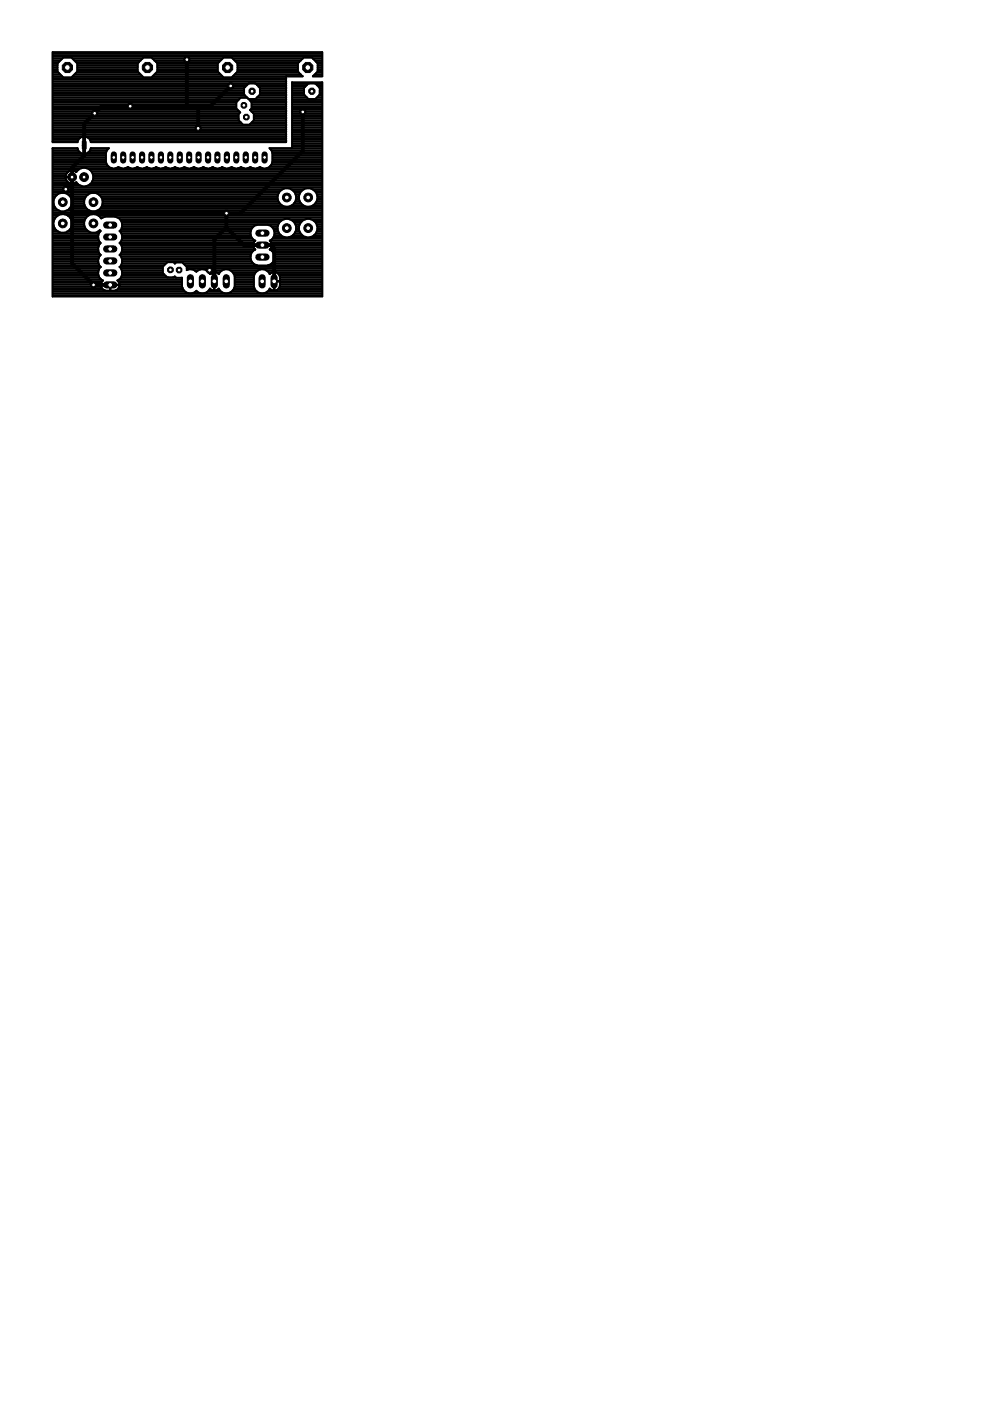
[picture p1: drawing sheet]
<svg xmlns="http://www.w3.org/2000/svg" width="210mm" height="297mm" viewBox="0 0 210 297" stroke-linecap="round" stroke-linejoin="round" font-family="sans-serif">
<path d="M17.4 30.8h.8v.8h-.8zM17.4 30h.8v.8h-.8z" fill="#000" stroke="#000" stroke-width=".21"/>
<path d="M39.6 12.6l.1 9.9M48.9 18.2l-4.3 4.3h-23l-3.8 3.7v6.8l-2.5 2.5v20.4l4.5 4.5h3.5M15.3 38.8l-1.4 1.3M42 22.5v4.7M64.2 23.7v8.3l-13.2 13.2h-3M15.3 45.1h32.6l.1 .1M44.4 57.3l1 1M48 48.2l-2.6 2.6v8.8M48 48.2l3.7 3.8h5.7l.7 .7v6.9M48 45.2v3" fill="none" stroke="#000" stroke-width=".83"/>
<g fill="none" stroke="#000" stroke-width=".42">
<path d="M11.2 17.7h49.5M11.2 19.9h40.6M11.2 19.5h40.6M11.2 19.2h40.6M11.2 18.8h40.6M11.2 18.4h40.8M11.2 18h41.2M11.2 16.2h2M11.2 17.3h49.5M11.2 16.9h49.5M11.2 16.6h49.5M11.2 15.8h1.6"/>
<path d="M11.2 15.4h1.2M11.2 15h1M11.2 14.7h1M11.2 14.3h1M11.2 13.9h1M11.2 13.5h1M11.2 13.2h1.2M11.2 12.8h1.6M11.2 12.4h2M11.2 12h57.1M11.2 11.7h57.1M11.2 11.3h57.1"/>
<path d="M15.4 12.4h14.8M15.4 16.2h14.8M15.7 15.8h14.1M15.7 12.8h14.1M16.1 15.4h13.3M16.1 13.2h13.3M16.4 15h12.8M16.4 14.7h12.8M16.4 14.3h12.8M16.4 13.9h12.8M16.4 13.5h12.8M32.4 16.2h14.8"/>
<path d="M32.4 12.4h14.8M32.7 12.8h14.1M32.7 15.8h14.1M33.1 13.2h13.3M33.1 15.4h13.3M33.4 15h12.8M33.4 14.7h12.8M33.4 14.3h12.8M33.4 13.9h12.8M33.4 13.5h12.8M49.3 12.4h14.9M49.4 16.2h14.8l-1-1v-1.8l1.2-1.2h1.7l1.3 1.2v1.8l-1.1 1h2v-5.2h-57.1v19.1h5.2a1.43 1.43 0 0 1 1.4-1.2 1.43 1.43 0 0 1 1.5 1.2h41.4v-13.9"/>
<path d="M49.7 15.8h14.1M49.7 12.8h14.1M50.1 15.4h13.3M50.1 13.2h13.3M50.4 15h12.8M50.4 14.7h12.8M50.4 14.3h12.8M50.4 13.9h12.8M50.4 13.5h12.8M52.7 17.7l-.9 .9v1.4l.9 1M54.1 17.7l1 .9v1.4l-1 1M54.5 18h6.2"/>
<path d="M54.9 18.4h5.8M55.1 19.9h5.6M55.1 19.5h5.6M55.1 19.2h5.6M55.1 18.8h5.6M61.9 17.7h6.4M61.9 19.9h2.6M61.9 19.5h2.6M61.9 19.2h2.6M61.9 18.8h2.6M61.9 18.4h2.8M61.9 18h3.2"/>
<path d="M65.4 17.7l-.9 .9v1.4l.9 1M66.3 12.4h2M66.7 15.8h1.6M66.7 12.8h1.6M66.8 17.7l1 .9v1.4l-1 1M67.1 13.2h1.2M67.1 15.4h1.2M67.2 18h1.1M67.4 15h.9M67.4 14.7h.9M67.4 14.3h.9M67.4 13.9h.9"/>
<path d="M67.4 13.5h.9M67.6 18.4h.7M67.8 19.9h.5M67.8 19.5h.5M67.8 19.2h.5M67.8 18.8h.5M11.2 21h39.5M11.2 37.5h4.1M11.2 35.6h6.1M11.2 39.8h57.1M11.2 39.4h5.9M11.2 39h5.3"/>
<path d="M11.2 38.6h3.2M11.2 38.2h2.9M11.2 37.9h2.7M11.2 37.1h2.7M11.2 36.8h2.9M11.2 36.4h3.3M11.2 36h5.4M11.2 35.3h11.8M11.2 34.9h11.5M11.2 34.5h11.3M11.2 34.1h11.3M11.2 33.8h11.3"/>
<path d="M11.2 33.4h11.3M11.2 33h11.3M11.2 32.6h11.3M11.2 32.3h5.7M11.2 31.9h5.4M11.2 31.5h5.2M11.2 30h5.2M11.2 29.7h5.4M11.2 29.3h5.7M11.2 28.9h49.5M11.2 28.5h49.5M11.2 28.2h49.5"/>
<path d="M11.2 27.8h49.5M11.2 27.4h49.5M11.2 27h49.5M11.2 26.6h49.5M11.2 26.3h40.2M11.2 25.9h39.8M11.2 25.5h39.4M11.2 25.1h39.4M11.2 24.8h39.4M11.2 24.4h39.4M11.2 24h39.5M11.2 23.7h39.6"/>
<path d="M11.2 23.3h39.2M11.2 22.9h38.9M11.2 22.5h38.9M11.2 22.2h38.9M11.2 21.8h38.9M11.2 21.4h39.1M11.2 20.7h41.2M11.2 20.3h40.8M13.9 37.9l.2 .4M15.3 36.2v2.7M15.3 38.6h.1M15.3 38.2h.1"/>
<path d="M15.3 37.9h.1M15.3 37.1h.1M15.3 36.8h.1M15.3 36.4h.1M16.1 36.4h.1M16.2 36.5a1.4 1.4 0 0 0-1.7-.1 1.4 1.4 0 0 0-.6 1.5M16.2 36.4a1.98 1.98 0 0 1 2.9-.3 1.98 1.98 0 0 1 0 2.9 1.98 1.98 0 0 1-2.9-.3 1.42 1.42 0 0 1-2.1-.4M16.2 36.4v.1M16.4 31.4h-5.2v31.5h57.1v-45.5h-6.4v14h-4.8l.4 .4 .3 .6v2a1.77 1.77 0 0 1-2.7 1.1 1.98 1.98 0 0 1-2.1 0 1.95 1.95 0 0 1-1.9 0 1.98 1.98 0 0 1-2.1 0 1.95 1.95 0 0 1-1.9 0 2 2 0 0 1-2.1 0 1.95 1.95 0 0 1-1.9 0 1.95 1.95 0 0 1-2 0 1.98 1.98 0 0 1-2 0 1.95 1.95 0 0 1-2 0 1.98 1.98 0 0 1-2 0 1.95 1.95 0 0 1-2 0 1.95 1.95 0 0 1-2 0 1.98 1.98 0 0 1-2 0 1.95 1.95 0 0 1-2 0 1.98 1.98 0 0 1-2 0 1.69 1.69 0 0 1-2.6-1.1v-2l.2-.6 .4-.4h-3.8M16.4 31.4v.1M16.4 31.5a1.44 1.44 0 0 0 1.4 1.1 1.44 1.44 0 0 0 1.5-1.1M18.3 35.6h5.3"/>
<path d="M18.5 39.4h49.8M18.8 32.3h3.7M18.8 29.3h41.9M19 36h49.3M19.1 31.9h3.6M19.1 29.7h41.6M19.1 39h49.2M19.2 31.5h3.8M19.2 30h41.5M19.3 31.4v.1M19.4 36.4h48.9M19.5 38.6h48.8"/>
<path d="M19.6 36.8h48.7M19.6 38.2h48.7M19.8 37.5h48.5M19.8 37.9h48.5M19.8 37.1h48.5M24.6 35.6h1M26.6 35.6h1M28.6 35.6h1M30.6 35.6h1M32.6 35.6h1M34.6 35.6h1M36.6 35.6h1"/>
<path d="M38.6 35.6h1M40.6 35.6h1M42.6 35.6h1M44.6 35.6h1M46.6 35.6h1M48.6 35.6h1M50.1 21.7l1-1h1.3l.9 1v1.3l-.3 .3 .8 .9v1.3l-.9 .9h-1.4l-.9-.9v-1.3l.3-.4-.8-.8zM50.6 35.6h1M52.6 35.6h1M52.7 21h8M53 26.3h7.7M53 23.3h7.7"/>
<path d="M53.1 21.4h7.6M53.3 23.7h7.4M53.3 22.9h7.4M53.3 22.5h7.4M53.3 22.2h7.4M53.3 21.8h7.4M53.4 25.9h7.3M53.7 24h7M53.8 25.5h6.9M53.8 25.1h6.9M53.8 24.8h6.9M53.8 24.4h6.9"/>
<path d="M54.5 20.7h6.2M54.6 35.6h1M54.9 20.3h5.8M56.6 35.6h11.7M57.2 35.3h11.1M57.2 31.5h11.1M57.6 34.9h10.7M57.6 31.9h10.7M57.7 34.5h10.6M57.7 32.3h10.6M57.8 34.1h10.5M57.8 33.8h10.5"/>
<path d="M57.8 33.4h10.5M57.8 33h10.5M57.8 32.6h10.5M61.9 21h6.4M61.9 31.1h6.4M61.9 30.8h6.4M61.9 30.4h6.4M61.9 30h6.4M61.9 29.7h6.4M61.9 29.3h6.4M61.9 28.9h6.4M61.9 28.5h6.4"/>
<path d="M61.9 28.2h6.4M61.9 27.8h6.4M61.9 27.4h6.4M61.9 27h6.4M61.9 26.6h6.4M61.9 26.3h6.4M61.9 25.9h6.4M61.9 25.5h6.4M61.9 25.1h6.4M61.9 24.8h6.4M61.9 24.4h6.4M61.9 24h6.4"/>
<path d="M61.9 23.7h6.4M61.9 23.3h6.4M61.9 22.9h6.4M61.9 22.5h6.4M61.9 22.2h6.4M61.9 21.8h6.4M61.9 21.4h6.4M61.9 20.7h3.2M61.9 20.3h2.8M67.2 20.7h1.1M67.6 20.3h.7M11.2 59.6h10.5"/>
<path d="M11.2 58.1h9.6M11.2 58.8h9.9M11.2 60h10.3M11.2 59.2h10.2M11.2 58.5h9.7M11.2 57.7h9.6M11.2 57.4h9.7M11.2 57h9.8M11.2 56.6h10.2M11.2 56.2h9.8M11.2 55.9h9.7M11.2 55.5h9.6"/>
<path d="M11.2 55.1h9.6M11.2 54.7h9.7M11.2 54.4h9.9M11.2 54h10.1M11.2 53.6h9.8M11.2 53.2h9.6M11.2 52.9h9.6M11.2 52.5h9.6M11.2 52.1h9.8M11.2 51.7h9.9M11.2 51.4h10M11.2 51h9.8"/>
<path d="M11.2 50.6h9.6M11.2 50.2h9.6M11.2 49.9h9.6M11.2 49.5h9.8M11.2 49.1h1.2M11.2 48.7h.7M11.2 48.4h.4M11.2 48h.3M11.2 47.6h.1M11.2 47.2h.1M11.2 46.9h.2M11.2 46.5h.4"/>
<path d="M11.2 46.1h.6M11.2 45.7h1M11.2 45.4h57.1M11.2 45h57.1M11.2 44.6h1.3M11.2 44.3h.7M11.2 43.9h.4M11.2 43.5h.3M11.2 43.1h.1M11.2 42.8h.1M11.2 42.4h.2M11.2 42h.3"/>
<path d="M11.2 41.6h.6M11.2 41.3h.9M11.2 40.9h47.9M11.2 40.5h48.2M11.2 40.1h48.7M12.2 45.7a2 2 0 0 0-.4 3 2 2 0 0 0 3 0 2 2 0 0 0-.4-3M12.2 45.7l.7-.3h.8l.7 .3M14.2 44.6h4.8M14.2 49.1h4.7M14.4 45.7h4.3M14.5 41.3h4.1M14.7 44.3h3.7"/>
<path d="M14.7 48.7h3.7M14.8 46.1h3.5M14.8 41.6h3.5M15 48.4h3.1M15 43.9h3.1M15 46.5h3.1M15.1 42h2.9M15.2 43.5h2.7M15.2 48h2.7M15.2 46.9h2.7M15.2 42.4h2.7M15.3 47.6h2.5"/>
<path d="M15.3 47.2h2.5M15.3 43.1h2.5M15.3 42.8h2.5M20.7 44.6h47.6M20.7 49.1h.5M20.8 52.5v.6l.3 .7 .3 .3-.3 .2M20.8 50.6l.3 .7 .3 .2-.6 1M20.9 45.7a1.98 1.98 0 0 0-2.7 .4 1.98 1.98 0 0 0 .2 2.7 1.98 1.98 0 0 0 2.7 0l.3 .2-.6 .9v.7M20.9 45.7l.6 .6 .7-.3h2.3a1.77 1.77 0 0 1 1.3 1.2 1.77 1.77 0 0 1-.4 1.8l.5 .9v.7M20.9 45.7h47.4M21 41.3h38M21.1 54.3a1.75 1.75 0 0 0 .3 2.3"/>
<path d="M21.2 44.3h47.1M21.3 46.1h.5M21.3 41.6h37.6M21.4 56.6a1.75 1.75 0 0 0 .4 2.9l-.3 .4M21.5 59.9l-.1 .4M21.5 43.9h46.8M21.6 42h37.3M21.7 43.5h38M21.7 42.4h37.2M21.8 43.1h37.5M21.8 42.8h37.3M24.9 59.5h.1"/>
<path d="M24.9 59.5l.4 .4M24.9 46.1h43.4M25 59.6h13.6M25.3 59.9v.4M25.3 60h13.3M25.3 59.2h13.3M25.4 56.6a1.75 1.75 0 0 1-.5 2.9M25.4 56.6h9.1M25.4 46.5h34.8M25.4 54h27.8M25.5 49.1h27.6M25.5 51.4h28.3"/>
<path d="M25.6 51.7h28.1M25.6 48.7h27.7M25.6 58.8h11.7M25.6 54.3a1.75 1.75 0 0 1-.2 2.3M25.6 54.4h27.5M25.7 57h8.8M25.7 56.2h9.1M25.7 53.6h27.6M25.7 46.9h33.9M25.7 49.5h27.4M25.7 51h28.3M25.8 52.1h27.9"/>
<path d="M25.8 48.4h27.6M25.8 58.5h9.3M25.8 54.7h27.3M25.8 57.4h8.7M25.8 55.9h9.4M25.8 47.2h33.4M25.9 53.2h27.8M25.9 58.1h8.8M25.9 52.5v.6l-.3 .7-.2 .3 .2 .2M25.9 50.6l-.3 .7-.2 .2 .5 1M25.9 57.7h8.6M25.9 55.5h27.5"/>
<path d="M25.9 55.1h27.3M25.9 52.9h28.2M25.9 52.5h27.9M25.9 50.6h27.7M25.9 50.2h27.4M25.9 49.9h27.2M25.9 48h27.9M25.9 47.6h33.1M36.8 58.8l.2-.2 .3 .3h1.3v1.9M37.1 55.9h.1M37.1 55.9l.2-.3h1.4l.9 1M37.1 55.9l-.3-.3h-1.3l-1 .9v1.4l1 .9"/>
<path d="M38.9 55.9h14.8M39.2 56.2h15.2M39.6 56.6v.7a1.65 1.65 0 0 1 2 .3 1.75 1.75 0 0 1 2.9 .5l.9-.4v1.9l.1-1.9 .4 .1 .5 .3M39.6 57h28.7M39.6 56.6h28.7M41.3 57.4h.7M43.8 57.4h3.2M44.3 57.7h.8M45.4 58.1h.1M45.4 58.8h.1M45.4 60h.1M45.4 59.2h.1"/>
<path d="M45.4 58.5h.1M45.4 57.7h.1M45.8 57.7h.8M46.4 58.1a1.79 1.79 0 0 1 1.8-1 1.79 1.79 0 0 1 1.6 1.4v2.3M46.4 58.1h.1M48.9 57.4h5.8M49.3 57.7h5M49.6 58.1h4.4M49.7 58.5h4.1M49.8 59.6h4M49.8 58.8h4M49.8 60h4"/>
<path d="M49.8 59.2h4M53.1 49.1a1.68 1.68 0 0 0 1 1.9M53.1 49.1l.3-.7 .5-.5 .6-.3h2.3l.6 .3 .5 .5 .3 .7M53.4 55.5l.5 .5 .6 .3h2.3l.6-.3 .5-.5M53.7 52v.1M53.7 52.1l.4 .8a1.73 1.73 0 0 0-.7 2.6M54.1 51l-.4 .9 1.9 .1h-1.9M54.1 51h.1M56.5 57.4h11.8M56.9 56.2h11.4M56.9 57.7h.9M57.2 58.1l.9-.4v1.9h10.2"/>
<path d="M57.2 58.1h.1M57.2 58.1a1.78 1.78 0 0 0-1.8-1 1.78 1.78 0 0 0-1.6 1.4v2.3M57.2 51h.1M57.2 51l.4 .9-1.9 .1h1.9M57.3 52.9h11M57.3 51h11M57.5 51.4h10.8M57.5 48h1.4M57.5 52.5h10.8M57.6 55.9h10.7M57.6 51.7h10.7M57.6 52.1l-.4 .8a1.73 1.73 0 0 1 .7 2.6"/>
<path d="M57.6 52v.1M57.6 52.1h10.7M57.7 53.2h10.6M57.7 50.6h10.6M57.9 48.4h1M57.9 55.5h10.4M58 53.6h10.3M58 50.2h2.2M58.1 48.7h.8M58.1 58.1h.1M58.1 58.8h.1M58.1 60h.1"/>
<path d="M58.1 59.2h.1M58.1 58.5h.1M58.1 57.7h.1M58.1 55.1h10.2M58.1 54h10.2M58.2 49.9h1.4M58.2 49.1a1.68 1.68 0 0 1-1 1.9M58.2 54.7h10.1M58.2 54.4h10.1M58.2 49.5h1M58.2 49.1h.8M58.5 57.7h9.8"/>
<path d="M58.9 48v.7M58.9 48a2 2 0 0 1 1.9-1.6 2 2 0 0 1 2 1.6M58.9 48.7a2 2 0 0 0 1.9 1.7 2 2 0 0 0 2-1.7M59.1 58.1h9.2M59.3 58.5h9M59.4 59.6v-.8a1.18 1.18 0 0 0-1.2-1.1v3.9a1.23 1.23 0 0 0 1.2-1.1v-.8h-1.3v1.9l-.9-.4a1.78 1.78 0 0 1-1.8 1 1.78 1.78 0 0 1-1.6-1.4M59.4 58.8h8.9M59.4 60h8.9M59.4 59.2h8.9M61.4 50.2h3.3M61.4 46.5h3.3M61.7 40.1h2.7"/>
<path d="M62 43.5h2.2M62.1 49.9h2M62.1 46.9h2M62.2 40.5h1.7M62.3 43.1h1.5M62.5 49.5h1.2M62.5 47.2h1.2M62.5 40.9h1.1M62.6 42.8h1M62.6 49.1h.9M62.6 47.6h.9M62.7 41.3h.8"/>
<path d="M62.7 42.4h.7M62.8 48v.7M62.8 48.7h.6M62.8 48.4h.6M62.8 48h.6M62.8 42h.6M62.8 41.6h.6M63.4 48a1.98 1.98 0 0 1 1.9-1.6 1.98 1.98 0 0 1 2 1.6M63.4 48.7a1.98 1.98 0 0 0 1.9 1.7 1.98 1.98 0 0 0 2-1.7M63.4 48v.7M65.9 50.2h2.4M65.9 46.5h2.4"/>
<path d="M66.3 40.1h2M66.5 43.5h1.8M66.6 49.9h1.7M66.6 46.9h1.7M66.7 40.5h1.6M66.8 43.1h1.5M67 49.5h1.3M67 47.2h1.3M67.1 40.9h1.2M67.1 42.8h1.2M67.1 49.1h1.2M67.1 47.6h1.2"/>
<path d="M67.2 41.3h1.1M67.2 42.4h1.1M67.3 48v.7M67.3 48.7h1M67.3 48.4h1M67.3 48h1M67.3 42h1M67.3 41.6h1M11.2 62.6h57.1M11.2 62.2h57.1M11.2 61.8h28.1M11.2 61.5h10.8"/>
<path d="M11.2 61.1h10.4M11.2 60.7h10.2M11.2 60.3h10.2M21.4 60.3l1.9 .1v1.2l-1.2-.1-.6-.5M23.3 61.5h.1M23.3 61.1h.1M23.3 60.7h.1M24.7 61.5h14.2M25.1 61.1h13.6M25.3 60.7h13.3M25.3 60.3l-1.9 .1v1.2h.8a1.23 1.23 0 0 0 1.1-1.1h-3.9l.1 .5M25.3 60.3h13.3"/>
<path d="M38.6 60.8a1.78 1.78 0 0 0 3 .9 1.73 1.73 0 0 0 2.9-.5l.9 .4v-1.9l.1 1.9 .9-.4a1.79 1.79 0 0 0 1.8 1 1.79 1.79 0 0 0 1.6-1.4M41.4 61.8h.4M44 61.8h2.9M44.4 61.5h.4M45.4 61.5h.1M45.4 61.1h.1M45.4 60.7h.1M45.4 60.3h.1M46 61.5h.5M49.1 61.8h5.4M49.4 61.5h4.7M49.6 61.1h4.4"/>
<path d="M49.8 60.7h4M49.8 60.3h4M56.7 61.8h11.6M57 61.5h.5M58.1 61.5h.1M58.1 61.1h.1M58.1 60.7h.1M58.1 60.3h.1M58.7 61.5h9.6M59.1 61.1h9.2M59.3 60.7h9M59.4 60.3h8.9"/>
<circle cx="14.3" cy="14.3" r="2.27"/>
<circle cx="31.3" cy="14.3" r="2.26"/>
<circle cx="48.3" cy="14.3" r="2.27"/>
<circle cx="13.3" cy="42.9" r="2"/>
<circle cx="19.8" cy="42.9" r="2"/>
<circle cx="60.8" cy="41.9" r="1.99"/>
<circle cx="65.3" cy="41.9" r="1.98"/>
</g>
<circle cx="17.8" cy="37.5" r=".93" fill="#000" stroke="#000" stroke-width=".21"/>
<circle cx="17.8" cy="37.5" r=".4" fill="#fff" stroke="#000" stroke-width=".21"/>
<circle cx="15.3" cy="37.5" r=".93" fill="#000" stroke="#000" stroke-width=".21"/>
<circle cx="15.3" cy="37.5" r=".4" fill="#fff" stroke="#000" stroke-width=".21"/>
<circle cx="66.1" cy="19.3" r=".71" fill="#000" stroke="#000" stroke-width=".21"/>
<circle cx="66.1" cy="19.3" r=".4" fill="#fff" stroke="#000" stroke-width=".21"/>
<circle cx="53.4" cy="19.3" r=".71" fill="#000" stroke="#000" stroke-width=".21"/>
<circle cx="53.4" cy="19.3" r=".4" fill="#fff" stroke="#000" stroke-width=".21"/>
<circle cx="19.8" cy="42.9" r=".93" fill="#000" stroke="#000" stroke-width=".21"/>
<circle cx="19.8" cy="42.9" r=".51" fill="#fff" stroke="#000" stroke-width=".21"/>
<circle cx="13.3" cy="42.9" r=".93" fill="#000" stroke="#000" stroke-width=".21"/>
<circle cx="13.3" cy="42.9" r=".51" fill="#fff" stroke="#000" stroke-width=".21"/>
<circle cx="19.8" cy="47.4" r=".93" fill="#000" stroke="#000" stroke-width=".21"/>
<circle cx="19.8" cy="47.4" r=".51" fill="#fff" stroke="#000" stroke-width=".21"/>
<circle cx="13.3" cy="47.4" r=".93" fill="#000" stroke="#000" stroke-width=".21"/>
<circle cx="13.3" cy="47.4" r=".51" fill="#fff" stroke="#000" stroke-width=".21"/>
<path d="M24.1 32.7v1.3" fill="none" stroke="#000" stroke-width="1.3"/>
<circle cx="24.1" cy="33.4" r=".4" fill="#fff" stroke="#000" stroke-width=".21"/>
<path d="M26.1 32.7v1.3" fill="none" stroke="#000" stroke-width="1.3"/>
<circle cx="26.1" cy="33.4" r=".4" fill="#fff" stroke="#000" stroke-width=".21"/>
<path d="M28.1 32.7v1.3" fill="none" stroke="#000" stroke-width="1.3"/>
<circle cx="28.1" cy="33.4" r=".4" fill="#fff" stroke="#000" stroke-width=".21"/>
<path d="M30.1 32.7v1.3" fill="none" stroke="#000" stroke-width="1.3"/>
<circle cx="30.1" cy="33.4" r=".4" fill="#fff" stroke="#000" stroke-width=".21"/>
<path d="M32.1 32.7v1.3" fill="none" stroke="#000" stroke-width="1.3"/>
<circle cx="32.1" cy="33.4" r=".4" fill="#fff" stroke="#000" stroke-width=".21"/>
<path d="M34.1 32.7v1.3" fill="none" stroke="#000" stroke-width="1.3"/>
<circle cx="34.1" cy="33.4" r=".4" fill="#fff" stroke="#000" stroke-width=".21"/>
<path d="M36.1 32.7v1.3" fill="none" stroke="#000" stroke-width="1.3"/>
<circle cx="36.1" cy="33.4" r=".4" fill="#fff" stroke="#000" stroke-width=".21"/>
<path d="M38.1 32.7v1.3" fill="none" stroke="#000" stroke-width="1.3"/>
<circle cx="38.1" cy="33.4" r=".4" fill="#fff" stroke="#000" stroke-width=".21"/>
<path d="M40.1 32.7v1.3" fill="none" stroke="#000" stroke-width="1.3"/>
<circle cx="40.1" cy="33.4" r=".4" fill="#fff" stroke="#000" stroke-width=".21"/>
<path d="M42.1 32.7v1.3" fill="none" stroke="#000" stroke-width="1.3"/>
<circle cx="42.1" cy="33.4" r=".4" fill="#fff" stroke="#000" stroke-width=".21"/>
<path d="M44.1 32.7v1.3" fill="none" stroke="#000" stroke-width="1.3"/>
<circle cx="44.1" cy="33.4" r=".4" fill="#fff" stroke="#000" stroke-width=".21"/>
<path d="M46.1 32.7v1.3" fill="none" stroke="#000" stroke-width="1.3"/>
<circle cx="46.1" cy="33.4" r=".4" fill="#fff" stroke="#000" stroke-width=".21"/>
<path d="M48.1 32.7v1.3" fill="none" stroke="#000" stroke-width="1.3"/>
<circle cx="48.1" cy="33.4" r=".4" fill="#fff" stroke="#000" stroke-width=".21"/>
<path d="M50.1 32.7v1.3" fill="none" stroke="#000" stroke-width="1.3"/>
<circle cx="50.1" cy="33.4" r=".4" fill="#fff" stroke="#000" stroke-width=".21"/>
<path d="M52.1 32.7v1.3" fill="none" stroke="#000" stroke-width="1.3"/>
<circle cx="52.1" cy="33.4" r=".4" fill="#fff" stroke="#000" stroke-width=".21"/>
<path d="M54.1 32.7v1.3" fill="none" stroke="#000" stroke-width="1.3"/>
<circle cx="54.1" cy="33.4" r=".4" fill="#fff" stroke="#000" stroke-width=".21"/>
<path d="M56.1 32.7v1.3" fill="none" stroke="#000" stroke-width="1.3"/>
<circle cx="56.1" cy="33.4" r=".4" fill="#fff" stroke="#000" stroke-width=".21"/>
<circle cx="60.8" cy="41.9" r=".93" fill="#000" stroke="#000" stroke-width=".21"/>
<circle cx="60.8" cy="41.9" r=".51" fill="#fff" stroke="#000" stroke-width=".21"/>
<circle cx="60.8" cy="48.4" r=".93" fill="#000" stroke="#000" stroke-width=".21"/>
<circle cx="60.8" cy="48.4" r=".51" fill="#fff" stroke="#000" stroke-width=".21"/>
<circle cx="65.3" cy="41.9" r=".93" fill="#000" stroke="#000" stroke-width=".21"/>
<circle cx="65.3" cy="41.9" r=".51" fill="#fff" stroke="#000" stroke-width=".21"/>
<circle cx="65.3" cy="48.4" r=".93" fill="#000" stroke="#000" stroke-width=".21"/>
<circle cx="65.3" cy="48.4" r=".51" fill="#fff" stroke="#000" stroke-width=".21"/>
<circle cx="65.3" cy="14.3" r="1.17" fill="#000" stroke="#000" stroke-width=".21"/>
<circle cx="65.3" cy="14.3" r=".59" fill="#fff" stroke="#000" stroke-width=".21"/>
<circle cx="48.3" cy="14.3" r="1.17" fill="#000" stroke="#000" stroke-width=".21"/>
<circle cx="48.3" cy="14.3" r=".59" fill="#fff" stroke="#000" stroke-width=".21"/>
<circle cx="31.3" cy="14.3" r="1.17" fill="#000" stroke="#000" stroke-width=".21"/>
<circle cx="31.3" cy="14.3" r=".59" fill="#fff" stroke="#000" stroke-width=".21"/>
<circle cx="14.3" cy="14.3" r="1.17" fill="#000" stroke="#000" stroke-width=".21"/>
<circle cx="14.3" cy="14.3" r=".59" fill="#fff" stroke="#000" stroke-width=".21"/>
<path d="M48 58.9v1.5" fill="none" stroke="#000" stroke-width="1.5"/>
<circle cx="48" cy="59.6" r=".51" fill="#fff" stroke="#000" stroke-width=".21"/>
<path d="M45.4 58.9v1.5" fill="none" stroke="#000" stroke-width="1.5"/>
<circle cx="45.4" cy="59.6" r=".51" fill="#fff" stroke="#000" stroke-width=".21"/>
<path d="M42.9 58.9v1.5" fill="none" stroke="#000" stroke-width="1.5"/>
<circle cx="42.9" cy="59.6" r=".51" fill="#fff" stroke="#000" stroke-width=".21"/>
<path d="M40.4 58.9v1.5" fill="none" stroke="#000" stroke-width="1.5"/>
<circle cx="40.4" cy="59.6" r=".51" fill="#fff" stroke="#000" stroke-width=".21"/>
<path d="M54.9 54.5h1.5" fill="none" stroke="#000" stroke-width="1.5"/>
<circle cx="55.6" cy="54.5" r=".51" fill="#fff" stroke="#000" stroke-width=".21"/>
<path d="M54.9 52h1.5" fill="none" stroke="#000" stroke-width="1.5"/>
<circle cx="55.6" cy="52" r=".51" fill="#fff" stroke="#000" stroke-width=".21"/>
<path d="M54.9 49.4h1.5" fill="none" stroke="#000" stroke-width="1.5"/>
<circle cx="55.6" cy="49.4" r=".51" fill="#fff" stroke="#000" stroke-width=".21"/>
<path d="M58.1 58.9v1.5" fill="none" stroke="#000" stroke-width="1.5"/>
<circle cx="58.1" cy="59.6" r=".51" fill="#fff" stroke="#000" stroke-width=".21"/>
<path d="M55.6 58.9v1.5" fill="none" stroke="#000" stroke-width="1.5"/>
<circle cx="55.6" cy="59.6" r=".51" fill="#fff" stroke="#000" stroke-width=".21"/>
<path d="M22.6 47.7h1.5" fill="none" stroke="#000" stroke-width="1.5"/>
<circle cx="23.4" cy="47.7" r=".51" fill="#fff" stroke="#000" stroke-width=".21"/>
<path d="M22.6 50.2h1.5" fill="none" stroke="#000" stroke-width="1.5"/>
<circle cx="23.4" cy="50.2" r=".51" fill="#fff" stroke="#000" stroke-width=".21"/>
<path d="M22.6 52.8h1.5" fill="none" stroke="#000" stroke-width="1.5"/>
<circle cx="23.4" cy="52.8" r=".51" fill="#fff" stroke="#000" stroke-width=".21"/>
<path d="M22.6 55.3h1.5" fill="none" stroke="#000" stroke-width="1.5"/>
<circle cx="23.4" cy="55.3" r=".51" fill="#fff" stroke="#000" stroke-width=".21"/>
<path d="M22.6 57.9h1.5" fill="none" stroke="#000" stroke-width="1.5"/>
<circle cx="23.4" cy="57.9" r=".51" fill="#fff" stroke="#000" stroke-width=".21"/>
<path d="M22.6 60.4h1.5" fill="none" stroke="#000" stroke-width="1.5"/>
<circle cx="23.4" cy="60.4" r=".51" fill="#fff" stroke="#000" stroke-width=".21"/>
<circle cx="48" cy="45.2" r=".71" fill="#000" stroke="#000" stroke-width=".21"/>
<circle cx="48" cy="45.2" r=".4" fill="#fff" stroke="#000" stroke-width=".21"/>
<circle cx="44.4" cy="57.3" r=".71" fill="#000" stroke="#000" stroke-width=".21"/>
<circle cx="44.4" cy="57.3" r=".4" fill="#fff" stroke="#000" stroke-width=".21"/>
<circle cx="19.8" cy="60.4" r=".71" fill="#000" stroke="#000" stroke-width=".21"/>
<circle cx="19.8" cy="60.4" r=".4" fill="#fff" stroke="#000" stroke-width=".21"/>
<circle cx="13.9" cy="40.1" r=".71" fill="#000" stroke="#000" stroke-width=".21"/>
<circle cx="13.9" cy="40.1" r=".4" fill="#fff" stroke="#000" stroke-width=".21"/>
<circle cx="64.2" cy="23.7" r=".71" fill="#000" stroke="#000" stroke-width=".21"/>
<circle cx="64.2" cy="23.7" r=".4" fill="#fff" stroke="#000" stroke-width=".21"/>
<circle cx="39.6" cy="12.6" r=".71" fill="#000" stroke="#000" stroke-width=".21"/>
<circle cx="39.6" cy="12.6" r=".4" fill="#fff" stroke="#000" stroke-width=".21"/>
<circle cx="48.9" cy="18.2" r=".71" fill="#000" stroke="#000" stroke-width=".21"/>
<circle cx="48.9" cy="18.2" r=".4" fill="#fff" stroke="#000" stroke-width=".21"/>
<circle cx="20.1" cy="24" r=".71" fill="#000" stroke="#000" stroke-width=".21"/>
<circle cx="20.1" cy="24" r=".4" fill="#fff" stroke="#000" stroke-width=".21"/>
<circle cx="42" cy="27.2" r=".71" fill="#000" stroke="#000" stroke-width=".21"/>
<circle cx="42" cy="27.2" r=".4" fill="#fff" stroke="#000" stroke-width=".21"/>
<circle cx="27.6" cy="22.5" r=".71" fill="#000" stroke="#000" stroke-width=".21"/>
<circle cx="27.6" cy="22.5" r=".4" fill="#fff" stroke="#000" stroke-width=".21"/>
<circle cx="38" cy="57.3" r=".64" fill="#000" stroke="#000" stroke-width=".21"/>
<circle cx="38" cy="57.3" r=".4" fill="#fff" stroke="#000" stroke-width=".21"/>
<circle cx="51.7" cy="22.3" r=".64" fill="#000" stroke="#000" stroke-width=".21"/>
<circle cx="51.7" cy="22.3" r=".4" fill="#fff" stroke="#000" stroke-width=".21"/>
<circle cx="52.2" cy="24.8" r=".64" fill="#000" stroke="#000" stroke-width=".21"/>
<circle cx="52.2" cy="24.8" r=".4" fill="#fff" stroke="#000" stroke-width=".21"/>
<circle cx="36.1" cy="57.2" r=".64" fill="#000" stroke="#000" stroke-width=".21"/>
<circle cx="36.1" cy="57.2" r=".4" fill="#fff" stroke="#000" stroke-width=".21"/>
</svg>
